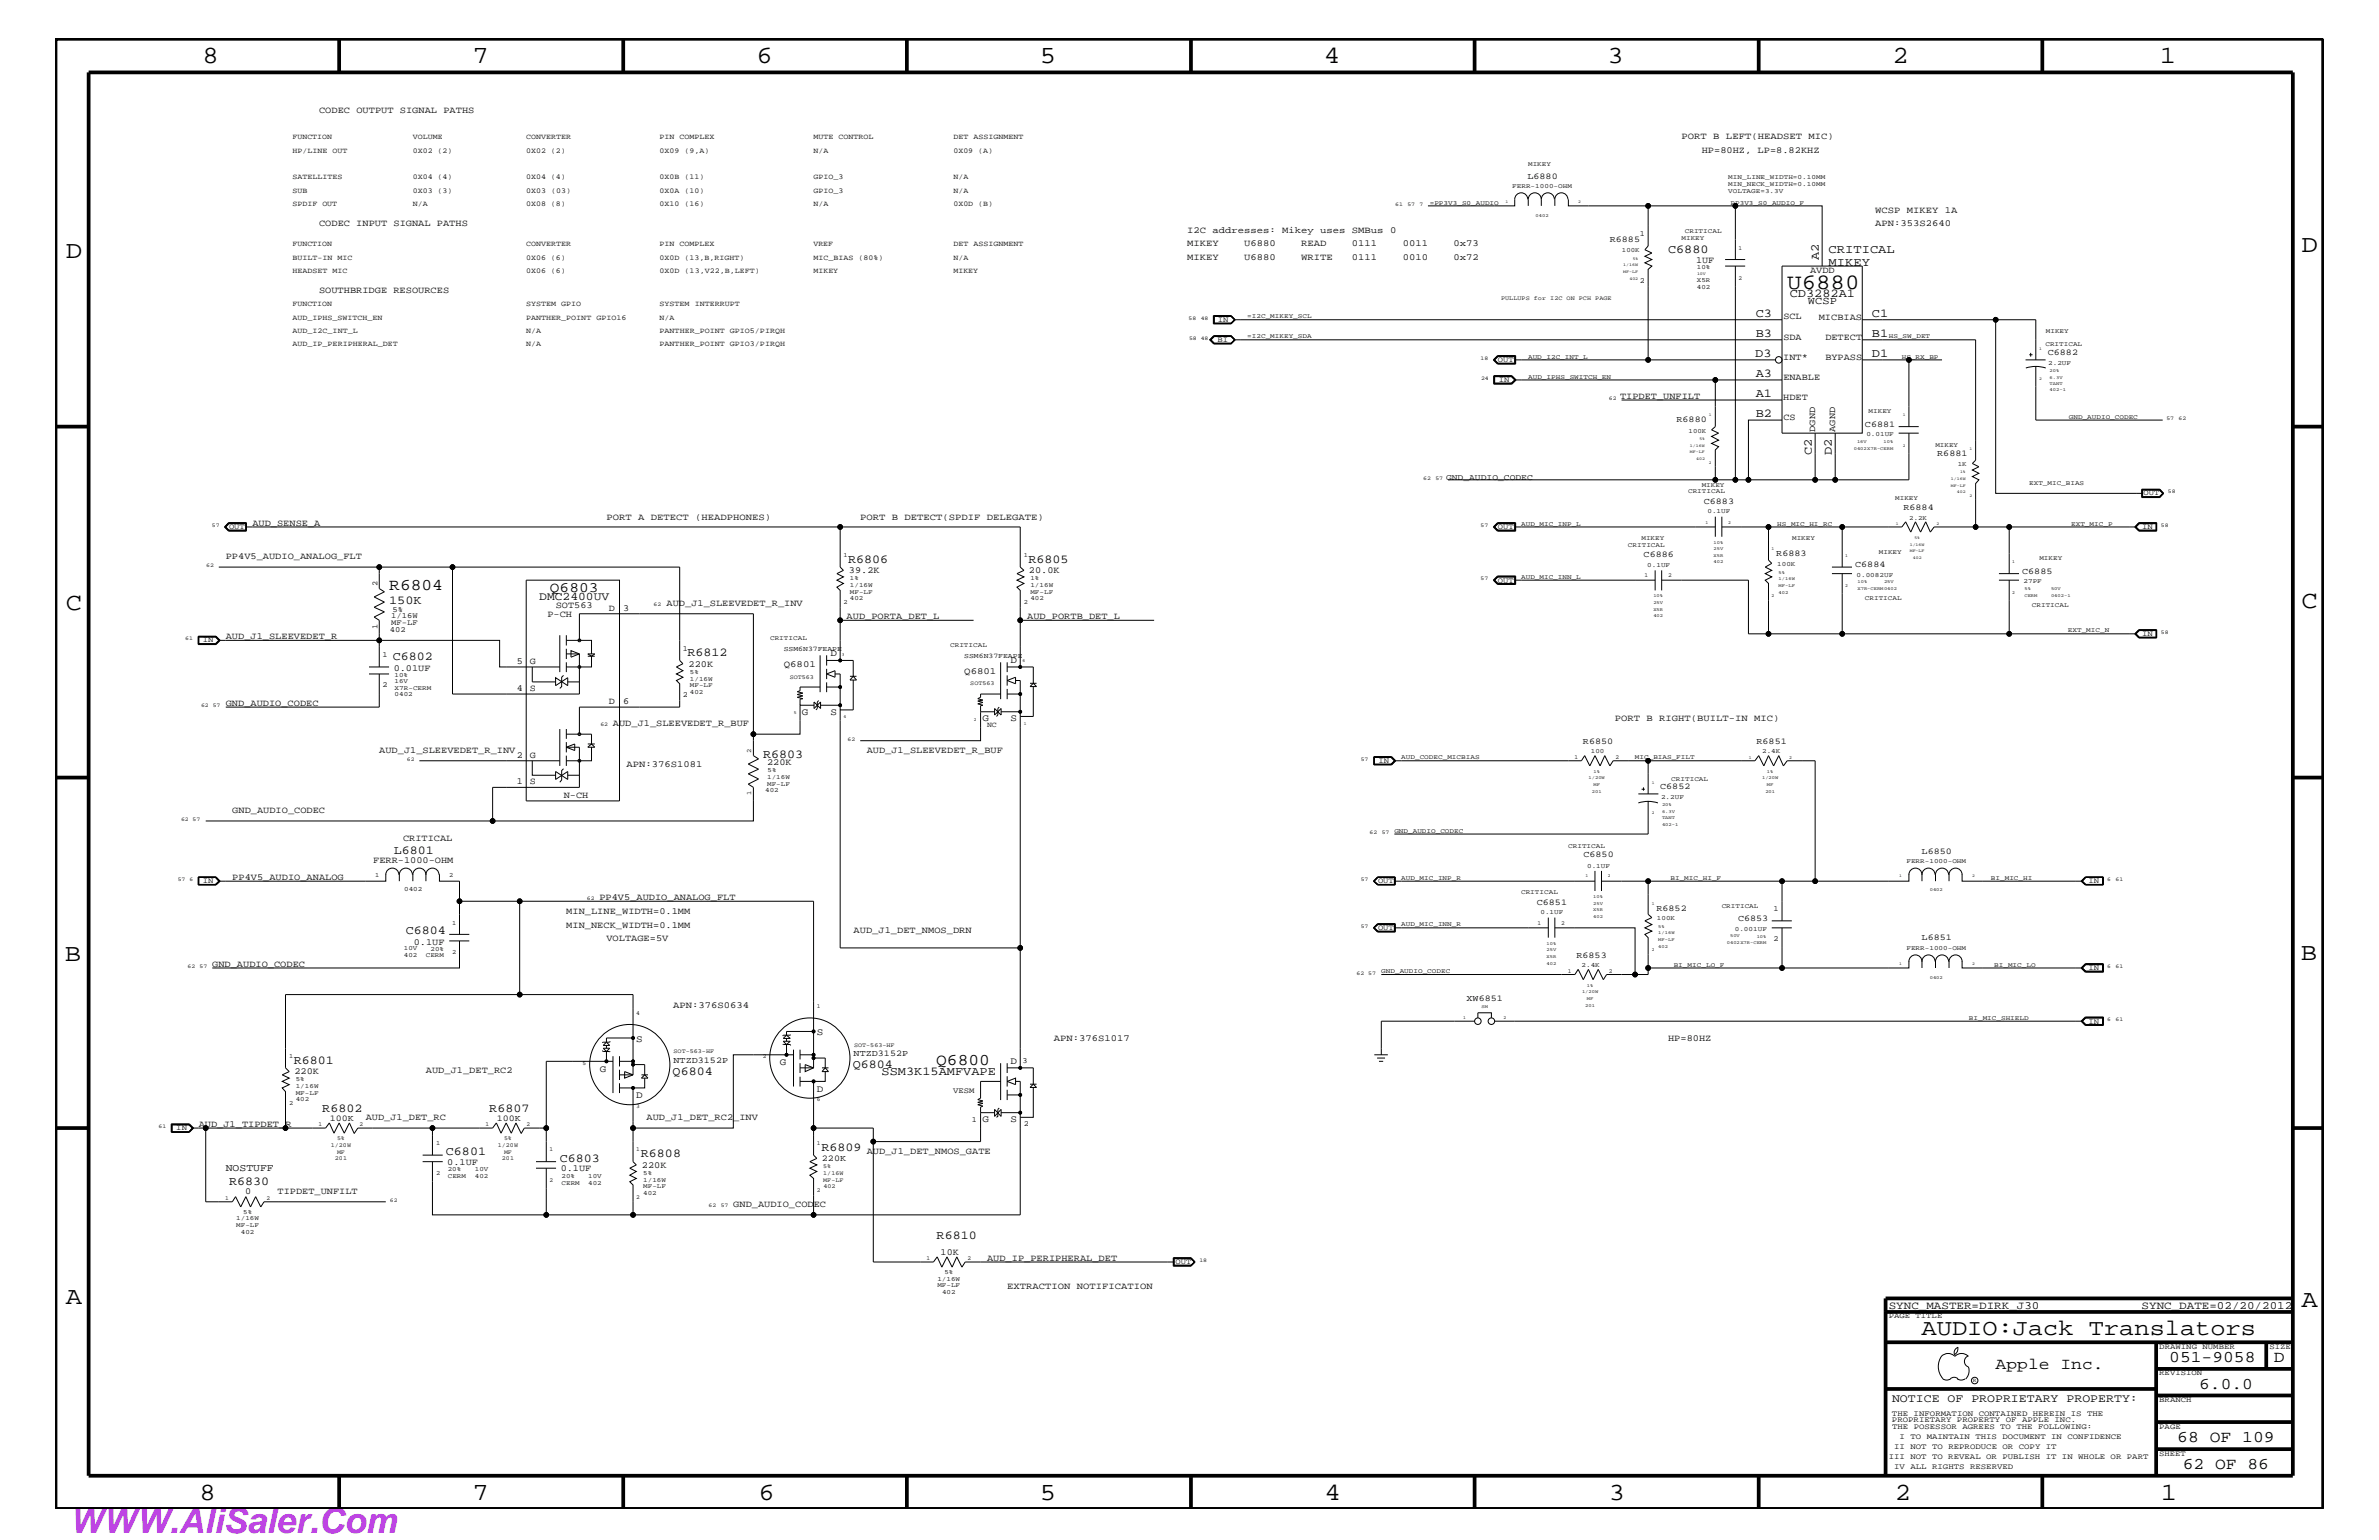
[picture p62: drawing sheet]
<svg xmlns="http://www.w3.org/2000/svg" width="432mm" height="279mm" viewBox="0 0 432 279" stroke-linecap="round" stroke-linejoin="round" font-family="sans-serif">
<defs><g id="words">
<text font-size="6.3" fill="#bd42e3" x="12.7" y="278.1">WWW.AliSaler.Com</text>
<g font-size="4.5">
<text x="36.7" y="11.5">8</text>
<text x="85.8" y="11.5">7</text>
<text x="137.3" y="11.5">6</text>
<text x="188.7" y="11.5">5</text>
<text x="240.3" y="11.5">4</text>
<text x="291.8" y="11.5">3</text>
<text x="343.5" y="11.5">2</text>
<text x="392" y="11.5">1</text>
<text x="11.9" y="46.8">D</text>
<text x="417.8" y="45.7">D</text>
<text x="11.9" y="110.6">C</text>
<text x="417.8" y="110.3">C</text>
<text x="11.8" y="174.3">B</text>
<text x="417.6" y="174.2">B</text>
<text x="11.9" y="236.7">A</text>
<text x="417.8" y="237.1">A</text>
<text x="36.2" y="272.1">8</text>
<text x="85.8" y="272.1">7</text>
<text x="137.7" y="272.1">6</text>
<text x="188.7" y="272.1">5</text>
<text x="240.4" y="272.1">4</text>
<text x="292" y="272.1">3</text>
<text x="343.9" y="272.1">2</text>
<text x="392.2" y="272.1">1</text>
</g>
<text font-size="4.1" x="348.8" y="242.3">AUDIO:Jack Translators</text>
<text font-size="4" x="324.4" y="52.4">U6880</text>
<g font-size="3">
<text x="70.7" y="107.1">R6804</text>
<text x="169.9" y="193.2">Q6800</text>
<text x="362.2" y="248.4">Apple Inc.</text>
<text x="393.7" y="247.1">051-9058</text>
<text x="399.2" y="252">6.0.0</text>
<text x="412.7" y="247.1">D</text>
<text x="395.2" y="261.6">68 OF 109</text>
<text x="396.2" y="266.6">62 OF 86</text>
</g>
<text font-size="2.6" x="99.8" y="107.5">Q6803</text>
<g font-size="2.2">
<text x="302.8" y="45.9">C6880</text>
<text x="330.1" y="47.1" transform="rotate(-90 330.1 47.1)">A2</text>
<text x="331.9" y="45.9">CRITICAL</text>
<text x="324.9" y="53.9">CD3282A1</text>
<text x="331.9" y="48.3">MIKEY</text>
<text x="318.7" y="57.5">C3</text>
<text x="339.8" y="57.4">C1</text>
<text x="318.6" y="64.7">D3</text>
<text x="318.7" y="61.1">B3</text>
<text x="339.8" y="61.1">B1</text>
<text x="339.8" y="64.7">D1</text>
<text x="318.7" y="68.4">A3</text>
<text x="318.7" y="75.7">B2</text>
<text x="318.7" y="72.1">A1</text>
<text x="328.8" y="82.6" transform="rotate(-90 328.8 82.6)">C2</text>
<text x="332.5" y="82.6" transform="rotate(-90 332.5 82.6)">D2</text>
<text x="153.9" y="102.1">R6806</text>
<text x="186.7" y="102.1">R6805</text>
<text x="70.6" y="109.7">150K</text>
<text x="71.3" y="119.8">C6802</text>
<text x="124.8" y="119.1">R6812</text>
<text x="138.5" y="137.4">R6803</text>
<text x="71.5" y="154.9">L6801</text>
<text x="73.7" y="169.5">C6804</text>
<text x="53.3" y="193.1">R6801</text>
<text x="122.1" y="195">Q6804</text>
<text x="154.8" y="193.7">Q6804</text>
<text x="160" y="195.1">SSM3K15AMFVAPE</text>
<text x="58.5" y="201.7">R6802</text>
<text x="88.8" y="201.7">R6807</text>
<text x="80.9" y="209.6">C6801</text>
<text x="149.1" y="208.8">R6809</text>
<text x="41.6" y="215">R6830</text>
<text x="101.6" y="210.8">C6803</text>
<text x="116.3" y="210">R6808</text>
<text x="170" y="224.7">R6810</text>
</g>
<g font-size="2.1">
<text x="97.9" y="108.8">DMC2400UV</text>
<text x="343.4" y="254.4">NOTICE OF PROPRIETARY PROPERTY:</text>
</g>
<g font-size="2">
<text x="342.8" y="237.4">SYNC_MASTER=DIRK_J30</text>
<text x="388.7" y="237.4">SYNC_DATE=02/20/2012</text>
</g>
<g font-size="1.9">
<text x="328.2" y="55.2">WCSP</text>
<text x="41" y="212.5">NOSTUFF</text>
</g>
<g font-size="1.8">
<text x="150.7" y="119.1">D</text>
<text x="183.4" y="120.3">D</text>
<text x="145.5" y="129.7">G</text>
<text x="150.7" y="129.7">S</text>
<text x="178.3" y="130.8">G</text>
<text x="183.4" y="130.8">S</text>
<text x="115.5" y="189">S</text>
<text x="148.3" y="187.7">S</text>
<text x="108.9" y="194.4">G</text>
<text x="141.6" y="193.2">G</text>
<text x="183.4" y="193.1">D</text>
<text x="115.5" y="199.2">D</text>
<text x="148.3" y="198.1">D</text>
<text x="178.3" y="203.6">G</text>
<text x="183.4" y="203.6">S</text>
</g>
<g font-size="1.7">
<text x="57.9" y="20.4">CODEC OUTPUT SIGNAL PATHS</text>
<text x="305.2" y="25.3">PORT B LEFT(HEADSET MIC)</text>
<text x="308.9" y="27.7">HP=80HZ, LP=8.82KHZ</text>
<text x="57.9" y="41">CODEC INPUT SIGNAL PATHS</text>
<text x="340.4" y="41">APN:353S2640</text>
<text x="340.4" y="38.6">WCSP MIKEY 1A</text>
<text x="215.5" y="42.3">I2C addresses: Mikey uses SMBus 0</text>
<text x="215.5" y="47.1">MIKEY</text>
<text x="215.5" y="44.6">MIKEY</text>
<text x="225.8" y="47.1">U6880</text>
<text x="225.8" y="44.6">U6880</text>
<text x="236.2" y="47.1">WRITE</text>
<text x="236.2" y="44.6">READ</text>
<text x="245.4" y="47.1">0111</text>
<text x="245.4" y="44.6">0111</text>
<text x="254.6" y="47.1">0010</text>
<text x="254.6" y="44.6">0011</text>
<text x="263.8" y="47.1">0x72</text>
<text x="263.8" y="44.6">0x73</text>
<text x="307.9" y="47.7">1UF</text>
<text x="57.9" y="53.2">SOUTHBRIDGE RESOURCES</text>
<text x="328.5" y="49.6">AVDD</text>
<text x="323.7" y="57.9">SCL</text>
<text x="330.1" y="58">MICBIAS</text>
<text x="323.7" y="65.3">INT*</text>
<text x="323.7" y="61.7">SDA</text>
<text x="331.3" y="65.3">BYPASS</text>
<text x="331.3" y="61.7">DETECT</text>
<text x="323.7" y="68.9">ENABLE</text>
<text x="294" y="72.3">TIPDET_UNFILT</text>
<text x="323.7" y="72.6">HDET</text>
<text x="323.7" y="76.2">CS</text>
<text x="329.4" y="78.3" transform="rotate(-90 329.4 78.3)">DGND</text>
<text x="333.1" y="78.3" transform="rotate(-90 333.1 78.3)">AGND</text>
<text x="45.8" y="95.4">AUD_SENSE_A</text>
<text x="110.1" y="94.3">PORT A DETECT (HEADPHONES)</text>
<text x="156.1" y="94.3">PORT B DETECT(SPDIF DELEGATE)</text>
<text x="41" y="101.4">PP4V5_AUDIO_ANALOG_FLT</text>
<text x="154.1" y="104">39.2K</text>
<text x="186.8" y="104">20.0K</text>
<text x="99.4" y="112">P-CH</text>
<text x="100.9" y="110.3">SOT563</text>
<text x="110.5" y="110.8">D</text>
<text x="113.1" y="110.8">3</text>
<text x="121" y="109.9">AUD_J1_SLEEVEDET_R_INV</text>
<text x="153.7" y="112.3">AUD_PORTA_DET_L</text>
<text x="186.4" y="112.3">AUD_PORTB_DET_L</text>
<text x="41" y="115.9">AUD_J1_SLEEVEDET_R</text>
<text x="71.5" y="121.7">0.01UF</text>
<text x="93.8" y="125.3">4</text>
<text x="93.8" y="120.4">5</text>
<text x="96.1" y="120.4">G</text>
<text x="96.2" y="125.3">S</text>
<text x="125" y="120.9">220K</text>
<text x="142.2" y="121">Q6801</text>
<text x="175" y="122.3">Q6801</text>
<text x="41" y="128">GND_AUDIO_CODEC</text>
<text x="110.5" y="127.7">D</text>
<text x="111.3" y="131.7">AUD_J1_SLEEVEDET_R_BUF</text>
<text x="113.1" y="127.7">6</text>
<text x="293.1" y="130.8">PORT B RIGHT(BUILT-IN MIC)</text>
<text x="68.8" y="136.6">AUD_J1_SLEEVEDET_R_INV</text>
<text x="93.8" y="137.4">2</text>
<text x="96.1" y="137.5">G</text>
<text x="157.3" y="136.6">AUD_J1_SLEEVEDET_R_BUF</text>
<text x="93.8" y="142.3">1</text>
<text x="96.2" y="142.3">S</text>
<text x="113.7" y="139.2">APN:376S1081</text>
<text x="139.2" y="138.7">220K</text>
<text x="42.2" y="147.5">GND_AUDIO_CODEC</text>
<text x="102.3" y="144.7">N-CH</text>
<text x="73.2" y="152.6">CRITICAL</text>
<text x="42.2" y="159.6">PP4V5_AUDIO_ANALOG</text>
<text x="67.7" y="156.6">FERR-1000-OHM</text>
<text x="102.8" y="165.9">MIN_LINE_WIDTH=0.1MM</text>
<text x="108.8" y="163.3">PP4V5_AUDIO_ANALOG_FLT</text>
<text x="75.1" y="171.4">0.1UF</text>
<text x="102.8" y="168.3">MIN_NECK_WIDTH=0.1MM</text>
<text x="110.1" y="170.7">VOLTAGE=5V</text>
<text x="154.9" y="169.3">AUD_J1_DET_NMOS_DRN</text>
<text x="38.5" y="175.4">GND_AUDIO_CODEC</text>
<text x="122.2" y="182.9">APN:376S0634</text>
<text x="191.3" y="188.9">APN:376S1017</text>
<text x="302.8" y="188.9">HP=80HZ</text>
<text x="53.4" y="194.8">220K</text>
<text x="77.3" y="194.8">AUD_J1_DET_RC2</text>
<text x="66.4" y="203.2">AUD_J1_DET_RC</text>
<text x="117.3" y="203.2">AUD_J1_DET_RC2_INV</text>
<text x="36.1" y="204.4">AUD_J1_TIPDET_R</text>
<text x="157.3" y="209.3">AUD_J1_DET_NMOS_GATE</text>
<text x="81.2" y="211.4">0.1UF</text>
<text x="101.8" y="212.5">0.1UF</text>
<text x="116.5" y="211.9">220K</text>
<text x="44.5" y="216.7">0</text>
<text x="50.4" y="216.6">TIPDET_UNFILT</text>
<text x="133.1" y="219">GND_AUDIO_CODEC</text>
<text x="170.7" y="227.6">10K</text>
<text x="179.2" y="228.7">AUD_IP_PERIPHERAL_DET</text>
<text x="182.8" y="233.8">EXTRACTION NOTIFICATION</text>
</g>
<g font-size="1.6">
<text x="277.2" y="32.5">L6880</text>
<text x="292.2" y="44">R6885</text>
<text x="371.7" y="64.5">C6882</text>
<text x="304.3" y="76.7">R6880</text>
<text x="338.5" y="77.4">C6881</text>
<text x="351.6" y="82.7">R6881</text>
<text x="309.2" y="91.4">C6883</text>
<text x="345.5" y="92.6">R6884</text>
<text x="298.3" y="101">C6886</text>
<text x="322.4" y="101">R6883</text>
<text x="336.7" y="102.9">C6884</text>
<text x="367" y="104.1">C6885</text>
<text x="287.3" y="135">R6850</text>
<text x="318.8" y="135">R6851</text>
<text x="301.3" y="143.2">C6852</text>
<text x="287.4" y="155.6">C6850</text>
<text x="348.8" y="154.9">L6850</text>
<text x="278.9" y="164.1">C6851</text>
<text x="300.7" y="165.2">R6852</text>
<text x="315.5" y="167.1">C6853</text>
<text x="286.1" y="173.8">R6853</text>
<text x="348.8" y="170.6">L6851</text>
<text x="266.2" y="181.6">XW6851</text>
<text x="154.9" y="191.5">NTZD3152P</text>
<text x="122.3" y="192.8">NTZD3152P</text>
<text x="59.9" y="203.4">100K</text>
<text x="90.2" y="203.4">100K</text>
<text x="149.2" y="210.7">220K</text>
</g>
<text font-size="1.5" x="262.5" y="87.1">GND_AUDIO_CODEC</text>
<g font-size="1.4">
<text x="53.1" y="25.3">FUNCTION</text>
<text x="53.1" y="27.7">HP/LINE OUT</text>
<text x="74.9" y="27.7">0X02 (2)</text>
<text x="74.9" y="25.3">VOLUME</text>
<text x="95.5" y="27.7">0X02 (2)</text>
<text x="95.5" y="25.3">CONVERTER</text>
<text x="119.7" y="27.7">0X09 (9,A)</text>
<text x="119.7" y="25.3">PIN COMPLEX</text>
<text x="147.7" y="25.3">MUTE CONTROL</text>
<text x="147.7" y="27.7">N/A</text>
<text x="173.1" y="27.7">0X09 (A)</text>
<text x="173.1" y="25.3">DET ASSIGNMENT</text>
<text x="53.1" y="32.5">SATELLITES</text>
<text x="53.1" y="35">SUB</text>
<text x="74.9" y="32.5">0X04 (4)</text>
<text x="74.9" y="35">0X03 (3)</text>
<text x="95.5" y="32.5">0X04 (4)</text>
<text x="95.5" y="35">0X03 (03)</text>
<text x="119.7" y="35">0X0A (10)</text>
<text x="119.7" y="32.5">0X0B (11)</text>
<text x="147.7" y="35">GPIO_3</text>
<text x="147.7" y="32.5">GPIO_3</text>
<text x="173.1" y="35">N/A</text>
<text x="173.1" y="32.5">N/A</text>
<text x="53.1" y="37.4">SPDIF OUT</text>
<text x="74.9" y="37.4">N/A</text>
<text x="95.5" y="37.4">0X08 (8)</text>
<text x="119.7" y="37.4">0X10 (16)</text>
<text x="147.7" y="37.4">N/A</text>
<text x="173.1" y="37.4">0X0D (B)</text>
<text x="53.1" y="47.1">BUILT-IN MIC</text>
<text x="53.1" y="44.6">FUNCTION</text>
<text x="95.5" y="47.1">0X06 (6)</text>
<text x="95.5" y="44.6">CONVERTER</text>
<text x="119.7" y="47.1">0X0D (13,B,RIGHT)</text>
<text x="119.7" y="44.6">PIN COMPLEX</text>
<text x="147.7" y="47.1">MIC_BIAS (80%)</text>
<text x="147.7" y="44.6">VREF</text>
<text x="173.1" y="44.6">DET ASSIGNMENT</text>
<text x="173.1" y="47.1">N/A</text>
<text x="297.6" y="42.9">1</text>
<text x="53.1" y="49.6">HEADSET MIC</text>
<text x="95.5" y="49.6">0X06 (6)</text>
<text x="119.7" y="49.6">0X0D (13,V22,B,LEFT)</text>
<text x="147.7" y="49.6">MIKEY</text>
<text x="173.1" y="49.6">MIKEY</text>
<text x="297.6" y="51.3">2</text>
<text x="53.1" y="58">AUD_IPHS_SWITCH_EN</text>
<text x="53.1" y="55.6">FUNCTION</text>
<text x="95.5" y="58">PANTHER_POINT GPIO16</text>
<text x="95.5" y="55.6">SYSTEM GPIO</text>
<text x="119.7" y="55.6">SYSTEM INTERRUPT</text>
<text x="119.7" y="58">N/A</text>
<text x="221.1" y="58.4">IN</text>
<text x="53.1" y="60.4">AUD_I2C_INT_L</text>
<text x="53.1" y="62.9">AUD_IP_PERIPHERAL_DET</text>
<text x="95.5" y="62.9">N/A</text>
<text x="95.5" y="60.4">N/A</text>
<text x="119.7" y="60.4">PANTHER_POINT GPIO5/PIRQH</text>
<text x="119.7" y="62.9">PANTHER_POINT GPIO3/PIRQH</text>
<text x="221" y="62">BI</text>
<text x="271.9" y="65.6">OUT</text>
<text x="272" y="69.3">IN</text>
<text x="389.1" y="89.9">OUT</text>
<text x="41.6" y="96">OUT</text>
<text x="271.9" y="96">OUT</text>
<text x="388.8" y="96">IN</text>
<text x="68.5" y="106.4" transform="rotate(-90 68.5 106.4)">2</text>
<text x="271.9" y="105.7">OUT</text>
<text x="71" y="112.2">1/16W</text>
<text x="71" y="113.4">MF-LF</text>
<text x="71.2" y="111">5%</text>
<text x="36.8" y="116.5">IN</text>
<text x="68.5" y="114.1" transform="rotate(-90 68.5 114.1)">1</text>
<text x="69.4" y="119.2">1</text>
<text x="70.8" y="114.7">402</text>
<text x="124" y="118.1">1</text>
<text x="388.8" y="115.3">IN</text>
<text x="69.4" y="124.7">2</text>
<text x="124" y="126.5">2</text>
<text x="179.2" y="131.9">NC</text>
<text x="250.2" y="138.4">IN</text>
<text x="36.8" y="160.2">IN</text>
<text x="250.1" y="160.2">OUT</text>
<text x="379.1" y="160.2">IN</text>
<text x="321.9" y="165.3">1</text>
<text x="250.1" y="168.7">OUT</text>
<text x="321.9" y="170.7">2</text>
<text x="379.1" y="176">IN</text>
<text x="379.1" y="185.7">IN</text>
<text x="185.6" y="192.9">3</text>
<text x="173" y="198.2">VESM</text>
<text x="176.4" y="203.5">1</text>
<text x="32" y="205.1">IN</text>
<text x="185.8" y="204.2">2</text>
<text x="213.4" y="229.3">OUT</text>
<text x="342.8" y="239.2">PAGE TITLE</text>
<text x="391.9" y="244.7">DRAWING NUMBER</text>
<text x="411.9" y="244.7">SIZE</text>
<text x="391.9" y="249.5">REVISION</text>
<text x="343.4" y="256.8">THE INFORMATION CONTAINED HEREIN IS THE</text>
<text x="391.9" y="254.4">BRANCH</text>
<text x="343.4" y="258">PROPRIETARY PROPERTY OF APPLE INC.</text>
<text x="343.4" y="259.3">THE POSESSOR AGREES TO THE FOLLOWING:</text>
<text x="343.8" y="262.9">II NOT TO REPRODUCE OR COPY IT</text>
<text x="344.8" y="261.1">I TO MAINTAIN THIS DOCUMENT IN CONFIDENCE</text>
<text x="391.9" y="259.3">PAGE</text>
<text x="342.8" y="264.7">III NOT TO REVEAL OR PUBLISH IT IN WHOLE OR PART</text>
<text x="343.8" y="266.6">IV ALL RIGHTS RESERVED</text>
<text x="391.9" y="264.1">SHEET</text>
</g>
<g font-size="1.3">
<text x="142.2" y="118.1">SSM6N37FEAPE</text>
<text x="175" y="119.3">SSM6N37FEAPE</text>
</g>
<g font-size="1.2">
<text x="274.5" y="34.1">FERR-1000-OHM</text>
<text x="277.4" y="30.2">MIKEY</text>
<text x="313.7" y="32.5">MIN_LINE_WIDTH=0.10MM</text>
<text x="313.7" y="33.7">MIN_NECK_WIDTH=0.10MM</text>
<text x="313.7" y="35">VOLTAGE=3.3V</text>
<text x="259.5" y="37.2">=PP3V3_S0_AUDIO</text>
<text x="314.1" y="37.2">PP3V3_S0_AUDIO_F</text>
<text x="294.4" y="45.7">100K</text>
<text x="305.2" y="43.5">MIKEY</text>
<text x="305.8" y="42.3">CRITICAL</text>
<text x="308" y="51.3">X5R</text>
<text x="308" y="52.4">402</text>
<text x="308" y="48.9">10%</text>
<text x="226.4" y="57.8">=I2C_MIKEY_SCL</text>
<text x="226.4" y="61.4">=I2C_MIKEY_SDA</text>
<text x="277.4" y="65.1">AUD_I2C_INT_L</text>
<text x="342.8" y="61.4">HS_SW_DET</text>
<text x="345.2" y="65.1">HS_RX_BP</text>
<text x="371.3" y="62.9">CRITICAL</text>
<text x="371.3" y="60.4">MIKEY</text>
<text x="277.4" y="68.7">AUD_IPHS_SWITCH_EN</text>
<text x="371.8" y="66.2">2.2UF</text>
<text x="339.2" y="75">MIKEY</text>
<text x="375.5" y="76">GND_AUDIO_CODEC</text>
<text x="306.5" y="78.5">100K</text>
<text x="338.8" y="79.2">0.01UF</text>
<text x="351.3" y="81.1">MIKEY</text>
<text x="306.4" y="89.5">CRITICAL</text>
<text x="308.9" y="88.3">MIKEY</text>
<text x="355.3" y="84.5">1K</text>
<text x="368.3" y="88.1">EXT_MIC_BIAS</text>
<text x="276.1" y="95.4">AUD_MIC_INP_L</text>
<text x="309.9" y="93.2">0.1UF</text>
<text x="322.6" y="95.4">HS_MIC_HI_RC</text>
<text x="344" y="90.7">MIKEY</text>
<text x="346.5" y="94.3">2.2K</text>
<text x="375.9" y="95.4">EXT_MIC_P</text>
<text x="153.1" y="101">1</text>
<text x="185.8" y="101">1</text>
<text x="295.5" y="99.3">CRITICAL</text>
<text x="297.9" y="98">MIKEY</text>
<text x="325.3" y="98">MIKEY</text>
<text x="341" y="100.4">MIKEY</text>
<text x="370.2" y="101.6">MIKEY</text>
<text x="154.3" y="106.5">1/16W</text>
<text x="154.3" y="107.7">MF-LF</text>
<text x="154.3" y="105.3">1%</text>
<text x="187" y="106.5">1/16W</text>
<text x="187" y="107.7">MF-LF</text>
<text x="187" y="105.3">1%</text>
<text x="276.1" y="105">AUD_MIC_INN_L</text>
<text x="299" y="102.9">0.1UF</text>
<text x="322.6" y="102.7">100K</text>
<text x="337" y="104.7">0.0082UF</text>
<text x="367.3" y="105.9">27PF</text>
<text x="153.1" y="109.5">2</text>
<text x="154.3" y="108.9">402</text>
<text x="185.8" y="109.5">2</text>
<text x="187" y="108.9">402</text>
<text x="338.5" y="108.9">CRITICAL</text>
<text x="368.8" y="110.2">CRITICAL</text>
<text x="139.8" y="116.2">CRITICAL</text>
<text x="172.5" y="117.4">CRITICAL</text>
<text x="375.3" y="114.8">EXT_MIC_N</text>
<text x="71.6" y="125.2">X7R-CERM</text>
<text x="71.6" y="124">16V</text>
<text x="71.6" y="122.9">10%</text>
<text x="125.2" y="125.9">402</text>
<text x="125.2" y="124.7">MF-LF</text>
<text x="125.2" y="123.5">1/16W</text>
<text x="125.2" y="122.3">5%</text>
<text x="71.6" y="126.4">0402</text>
<text x="136.3" y="136.7" transform="rotate(-90 136.3 136.7)">2</text>
<text x="254.3" y="137.8">AUD_CODEC_MICBIAS</text>
<text x="288.7" y="136.7">100</text>
<text x="296.8" y="137.8">MIC_BIAS_FILT</text>
<text x="319.8" y="136.7">2.4K</text>
<text x="138.9" y="143.7">402</text>
<text x="139.2" y="142.5">MF-LF</text>
<text x="139.2" y="141.3">1/16W</text>
<text x="139.3" y="140.1">5%</text>
<text x="303.4" y="141.7">CRITICAL</text>
<text x="136.3" y="144.2" transform="rotate(-90 136.3 144.2)">1</text>
<text x="301.5" y="144.9">2.2UF</text>
<text x="253.1" y="151.1">GND_AUDIO_CODEC</text>
<text x="284.6" y="153.8">CRITICAL</text>
<text x="68.1" y="159.2">1</text>
<text x="73.4" y="161.7">0402</text>
<text x="81.5" y="159.2">2</text>
<text x="254.3" y="159.6">AUD_MIC_INP_R</text>
<text x="288.1" y="157.4">0.1UF</text>
<text x="303.2" y="159.6">BI_MIC_HI_F</text>
<text x="346" y="156.6">FERR-1000-OHM</text>
<text x="361.4" y="159.6">BI_MIC_HI</text>
<text x="82" y="167.8">1</text>
<text x="276.1" y="162.2">CRITICAL</text>
<text x="279.6" y="165.9">0.1UF</text>
<text x="300.7" y="167">100K</text>
<text x="312.5" y="164.7">CRITICAL</text>
<text x="73.3" y="172.4">10V</text>
<text x="73.3" y="173.7">402</text>
<text x="77.3" y="173.7">CERM</text>
<text x="78.1" y="172.6">20%</text>
<text x="82" y="173.2">2</text>
<text x="254.3" y="168.1">AUD_MIC_INN_R</text>
<text x="314.9" y="168.9">0.001UF</text>
<text x="346" y="172.3">FERR-1000-OHM</text>
<text x="250.7" y="176.6">GND_AUDIO_CODEC</text>
<text x="287.1" y="175.5">2.4K</text>
<text x="303.8" y="175.4">BI_MIC_LO_F</text>
<text x="362" y="175.4">BI_MIC_LO</text>
<text x="357.4" y="185">BI_MIC_SHIELD</text>
<text x="52.5" y="192">1</text>
<text x="53.7" y="197.4">1/16W</text>
<text x="53.7" y="196.2">5%</text>
<text x="52.5" y="200.4">2</text>
<text x="53.7" y="199.8">402</text>
<text x="53.7" y="198.7">MF-LF</text>
<text x="79.2" y="207.7">1</text>
<text x="79.2" y="213.2">2</text>
<text x="81.3" y="212.5">20%</text>
<text x="81.3" y="213.6">CERM</text>
<text x="86.2" y="212.5">10V</text>
<text x="86.2" y="213.6">402</text>
<text x="101.9" y="213.8">20%</text>
<text x="101.9" y="214.9">CERM</text>
<text x="106.8" y="213.6">10V</text>
<text x="106.8" y="214.9">402</text>
<text x="116.8" y="214.4">1/16W</text>
<text x="116.8" y="215.6">MF-LF</text>
<text x="116.8" y="213.2">5%</text>
<text x="42.9" y="221.4">1/16W</text>
<text x="44.2" y="220.2">5%</text>
<text x="116.8" y="216.9">402</text>
<text x="42.9" y="222.6">MF-LF</text>
<text x="43.7" y="223.9">402</text>
<text x="170.1" y="233.5">MF-LF</text>
<text x="170.1" y="232.4">1/16W</text>
<text x="171.4" y="231.1">5%</text>
<text x="171" y="234.7">402</text>
</g>
<g font-size="1.1">
<text x="315.6" y="45.3">1</text>
<text x="315.6" y="50.7">2</text>
<text x="272.5" y="54.4">PULLUPS for I2C ON PCH PAGE</text>
<text x="298.5" y="104.7">1</text>
<text x="302.8" y="104.7">2</text>
<text x="143.3" y="123.1">SOT563</text>
<text x="176.1" y="124.3">SOT563</text>
<text x="285.8" y="137.7">1</text>
<text x="293.2" y="137.7">2</text>
<text x="279.1" y="167.8">1</text>
<text x="283.4" y="167.8">2</text>
<text x="284.6" y="176.5">1</text>
<text x="292" y="176.5">2</text>
<text x="115.5" y="184.1">4</text>
<text x="148.3" y="182.9">1</text>
<text x="122.3" y="191.1">SOT-563-HF</text>
<text x="138.4" y="192">2</text>
<text x="155" y="189.9">SOT-563-HF</text>
<text x="105.8" y="193.2">5</text>
<text x="115.5" y="201">3</text>
<text x="148.3" y="199.8">6</text>
<text x="57.8" y="204.3">1</text>
<text x="60.1" y="208.1">1/20W</text>
<text x="61.2" y="209.3">MF</text>
<text x="61.2" y="206.9">5%</text>
<text x="65.3" y="204.3">2</text>
<text x="88.1" y="204.3">1</text>
<text x="90.4" y="208.1">1/20W</text>
<text x="91.5" y="209.3">MF</text>
<text x="91.5" y="206.9">5%</text>
<text x="95.6" y="204.3">2</text>
<text x="99.7" y="208.9">1</text>
<text x="115.5" y="208.9">1</text>
<text x="148.3" y="207.7">1</text>
<text x="60.8" y="210.5">201</text>
<text x="91.1" y="210.5">201</text>
<text x="99.7" y="214.4">2</text>
<text x="149.4" y="214.4">MF-LF</text>
<text x="149.4" y="213.2">1/16W</text>
<text x="149.4" y="211.9">5%</text>
<text x="149.4" y="215.6">402</text>
<text x="40.9" y="217.7">1</text>
<text x="48.3" y="217.7">2</text>
<text x="115.5" y="217.5">2</text>
<text x="148.3" y="216.2">2</text>
<text x="168.2" y="228.5">1</text>
<text x="175.6" y="228.5">2</text>
</g>
<g font-size="1">
<text x="253.2" y="37.4">61</text>
<text x="255.5" y="37.4">57</text>
<text x="257.6" y="37.4">7</text>
<text x="215.7" y="58">58</text>
<text x="217.9" y="58">48</text>
<text x="215.8" y="61.7">58 48</text>
<text x="268.7" y="65.3">18</text>
<text x="268.8" y="68.9">24</text>
<text x="292" y="72.6">62</text>
<text x="393.2" y="76.2">57</text>
<text x="395.4" y="76.2">62</text>
<text x="258.3" y="87.1">62</text>
<text x="260.5" y="87.1">57</text>
<text x="393.5" y="89.5">58</text>
<text x="38.4" y="95.6">57</text>
<text x="268.7" y="95.6">57</text>
<text x="392.2" y="95.6">58</text>
<text x="37.4" y="102.9">62</text>
<text x="268.7" y="105.3">57</text>
<text x="118.6" y="109.9">62</text>
<text x="33.6" y="116.2">61</text>
<text x="392.2" y="115">58</text>
<text x="36.5" y="128.3">62 57</text>
<text x="109" y="131.7">62</text>
<text x="153.8" y="134.4">62</text>
<text x="73.8" y="138">62</text>
<text x="247" y="138">57</text>
<text x="32.9" y="149">62 57</text>
<text x="248.6" y="151.3">62</text>
<text x="250.8" y="151.3">57</text>
<text x="32.3" y="159.9">57 6</text>
<text x="247" y="159.9">57</text>
<text x="382.5" y="159.9">6</text>
<text x="384" y="159.9">61</text>
<text x="106.5" y="163.3">62</text>
<text x="247" y="168.3">57</text>
<text x="34" y="175.6">62</text>
<text x="36.2" y="175.6">57</text>
<text x="246.2" y="176.8">62 57</text>
<text x="382.5" y="175.6">6</text>
<text x="384" y="175.6">61</text>
<text x="382.5" y="185.3">6</text>
<text x="384" y="185.3">61</text>
<text x="28.8" y="204.7">61</text>
<text x="70.8" y="218">62</text>
<text x="128.6" y="219">62</text>
<text x="130.8" y="219">57</text>
<text x="217.7" y="229">18</text>
<text x="358.1" y="250.7">R</text>
</g>
<g font-size=".8">
<text x="273.2" y="36.8">1</text>
<text x="278.7" y="39.3">0402</text>
<text x="286.4" y="36.8">2</text>
<text x="296.3" y="47.1">5%</text>
<text x="294.6" y="49.6">MF-LF</text>
<text x="294.6" y="48.3">1/16W</text>
<text x="295.7" y="50.7">402</text>
<text x="308" y="50">10V</text>
<text x="370.1" y="63.4">1</text>
<text x="370.1" y="68.9">2</text>
<text x="372" y="71">402-1</text>
<text x="372" y="69.8">TANT</text>
<text x="372" y="68.7">6.3V</text>
<text x="372" y="67.5">20%</text>
<text x="310.1" y="75.6">1</text>
<text x="345.4" y="75.6">1</text>
<text x="306.7" y="82.2">MF-LF</text>
<text x="306.7" y="81.1">1/16W</text>
<text x="307.9" y="83.5">402</text>
<text x="308.5" y="79.9">5%</text>
<text x="336.5" y="81.6">0402X7R-CERM</text>
<text x="337.1" y="80.3">16V</text>
<text x="341.9" y="80.5">10%</text>
<text x="345.4" y="81.1">2</text>
<text x="357.5" y="81.6">1</text>
<text x="310.1" y="84.1">2</text>
<text x="354.1" y="88.3">MF-LF</text>
<text x="354.1" y="87.1">1/16W</text>
<text x="355.2" y="89.5">402</text>
<text x="355.8" y="85.9">1%</text>
<text x="309.5" y="95">1</text>
<text x="313.7" y="95">2</text>
<text x="344.1" y="95.2">1</text>
<text x="351.5" y="95.2">2</text>
<text x="357.5" y="90.1">2</text>
<text x="311" y="101">X5R</text>
<text x="311" y="99.9">25V</text>
<text x="311" y="98.7">10%</text>
<text x="321.6" y="99.9">1</text>
<text x="334.9" y="101">1</text>
<text x="346.6" y="99">1/16W</text>
<text x="346.6" y="100.2">MF-LF</text>
<text x="347.2" y="101.4">402</text>
<text x="347.5" y="97.7">5%</text>
<text x="311" y="102.2">402</text>
<text x="322.8" y="106.5">MF-LF</text>
<text x="322.8" y="105.3">1/16W</text>
<text x="322.8" y="104.1">5%</text>
<text x="322.8" y="107.7">402</text>
<text x="334.9" y="106.5">2</text>
<text x="337.1" y="107">X7R-CERM0402</text>
<text x="337.1" y="105.9">10%</text>
<text x="342" y="105.8">25V</text>
<text x="365.2" y="107.7">2</text>
<text x="365.2" y="102.2">1</text>
<text x="367.5" y="107.1">5%</text>
<text x="372.3" y="107">50V</text>
<text x="300.1" y="110.8">X5R</text>
<text x="300.1" y="109.5">25V</text>
<text x="300.1" y="112">402</text>
<text x="300.1" y="108.3">10%</text>
<text x="321.6" y="108.3">2</text>
<text x="367.5" y="108.2">CERM</text>
<text x="372.3" y="108.2">0402-1</text>
<text x="152.8" y="119">3</text>
<text x="185.6" y="120.2">6</text>
<text x="144.1" y="129.6">5</text>
<text x="153.1" y="130.2">4</text>
<text x="176.8" y="130.8">2</text>
<text x="185.8" y="131.5">1</text>
<text x="317.4" y="137.7">1</text>
<text x="324.8" y="137.7">2</text>
<text x="288.3" y="141.4">1/20W</text>
<text x="288.9" y="143.9">201</text>
<text x="289.2" y="142.6">MF</text>
<text x="289.2" y="140.2">1%</text>
<text x="299.8" y="142.3">1</text>
<text x="319.8" y="141.4">1/20W</text>
<text x="320.4" y="143.9">201</text>
<text x="320.7" y="140.2">1%</text>
<text x="320.7" y="142.6">MF</text>
<text x="299.8" y="147.7">2</text>
<text x="301.7" y="147.5">6.3V</text>
<text x="301.7" y="149.8">402-1</text>
<text x="301.7" y="148.5">TANT</text>
<text x="301.7" y="146.2">20%</text>
<text x="287.8" y="159.2">1</text>
<text x="291.8" y="159.2">2</text>
<text x="344.7" y="159.2">1</text>
<text x="350.3" y="161.7">0402</text>
<text x="358" y="159.2">2</text>
<text x="289.2" y="165.3">X5R</text>
<text x="289.2" y="164.1">25V</text>
<text x="289.2" y="166.5">402</text>
<text x="289.2" y="162.8">10%</text>
<text x="299.8" y="164.1">1</text>
<text x="280.7" y="173.8">X5R</text>
<text x="280.7" y="172.6">25V</text>
<text x="280.7" y="171.4">10%</text>
<text x="299.8" y="172.6">2</text>
<text x="301" y="169.5">1/16W</text>
<text x="301" y="170.7">MF-LF</text>
<text x="301" y="168.3">5%</text>
<text x="301" y="172">402</text>
<text x="313.4" y="171.2">0402X7R-CERM</text>
<text x="314" y="170">50V</text>
<text x="318.9" y="170.1">10%</text>
<text x="280.7" y="175">402</text>
<text x="288" y="179">1%</text>
<text x="344.7" y="175">1</text>
<text x="350.3" y="177.6">0402</text>
<text x="358" y="175">2</text>
<text x="265.6" y="184.9">1</text>
<text x="268.9" y="182.9">SM</text>
<text x="272.9" y="184.9">2</text>
<text x="287.1" y="180.2">1/20W</text>
<text x="287.7" y="182.7">201</text>
<text x="288" y="181.4">MF</text>
</g>
</g></defs>
<g fill="none" stroke="#000" stroke-width=".18">
<path d="M277.3 36.2a1.19 1.19 0 0 0-1.2-1.2 1.19 1.19 0 0 0-1.2 1.2v1.2h-15.7M279.8 36.2a1.19 1.19 0 0 1 1.1-1.2 1.19 1.19 0 0 1 1.2 1.2M279.8 36.2a1.19 1.19 0 0 0-1.2-1.2 1.19 1.19 0 0 0-1.2 1.2v1.2M279.8 36.2v1.2M284.6 36.2a1.19 1.19 0 0 0-1.2-1.2 1.19 1.19 0 0 0-1.2 1.2v1.2M284.7 36.2v1.2h14.4v7.2l-.5 .7 1.2 .6-1.2 .6 1.2 .6-1.2 .6 1.2 .6-.7 .6v16.4h23.1M299.1 37.4h15.9v9.7M315 37.4h15.7v10.9M220.2 57.2h3.2l.8 .8-.8 .8h-3.2zM220.3 57.3h3.1l.7 .7-.7 .7h-3.1zM220.4 57.4h3l.6 .6-.6 .6h-3zM224 58h99.4"/>
<path d="M313.1 47.1h3.7M313.1 48.3h3.7M315 48.3v38.8M323.4 48.3h14.6v30.3h-14.6zM338 58h31.5v7.3M362.2 58v31.5h26.7M219.6 61.7l.7-.8h3.1l.8 .8-.8 .7h-3.1zM220.3 61l-.7 .7 .7 .6M220.3 61l-.6 .7 .6 .6M220.3 61h3.1l.7 .7-.7 .6h-3.1M271 65.3l.8-.8h3.3v1.6h-3.3zM271.1 68.2h3.3l.8 .7-.8 .8h-3.3z"/>
<path d="M271.2 69.5h3.1M271.2 68.3h3.1l.7 .6-.7 .6M271.3 65.3l.6-.6h3v1.2h-3zM271.9 64.5l-.8 .8 .8 .7M274.3 68.2l.8 .7-.8 .7h-3.1v-1.4M274.9 68.9l-.6-.6h-3v1.2M274.9 65.3h24.2M274.9 68.9h48.5M274.9 68.9l-.6 .6M275 64.6h-3.1l-.7 .7 .7 .7M275 64.5v1.5h-3.1M294.3 72.6h29.1"/>
<path d="M311.3 68.9v8.5l-.6 .6 1.2 .6-1.2 .6 1.2 .7-1.2 .5 1.2 .6-.6 .6v5.5h3.7M323.4 61.7h-99.4l-.6-.6h-3l-.6 .6 .6 .5h3l.6-.5M323.4 76.2h-6.1v10.9h12.2M329.5 78.6v8.5M333.1 78.6v8.5h13.4v-8.5M338 61.7h20.6v21.8l-.6 .6 1.2 .6-1.2 .6 1.2 .6-1.2 .6 1.2 .6-.6 .6v7.9M338 65.3h14.5M344.6 78.6h3.7M344.6 77.4h3.7M346.5 65.3v12.1M367.6 65.3h3.7M367.7 66.8a5.8 5.8 0 0 1 3.6 0"/>
<path d="M368.3 64.4h.6M368.6 64v.7M369.5 66.5v9.7h23M41.5 94.9h3.1v1.3h-3.1l-.6-.6zM41.5 94.8l-.7 .8 .7 .7h3.2M41.5 94.8h3.2v1.6h-3.2l-.8-.8zM44.6 95h-3l-.6 .6 .6 .6M44.6 95.6h107.9M262.8 87.1h48.5M271.8 94.8h3.3v1.6h-3.3l-.8-.8zM271.9 96.2h3.1M271.9 96.2l-.6-.6 .6-.6h3v1.2"/>
<path d="M274.9 95.6h36.4M275 94.9h-3.1l-.7 .7 .7 .6M275 94.8v1.5h-3.1l-.8-.7 .8-.8M311.3 93.7v3.7M312.5 93.7v3.7M312.5 95.6h8.5M315 87.1h2.3M329.5 87.1h3.6M334.4 95.6h-13.4v6l.6 .6-1.2 .7 1.2 .6-1.2 .6 1.2 .6-1.2 .6 .6 .6v9.1h-3.7v-9.7h-15.7M364.7 95.6h-13.7l-.6 .9-.9-1.8-.9 1.8-.9-1.8-.9 1.8-.9-1.8-.7 .9h-10.8v7.3M387.7 95.6h-23v8.5M388.2 94.8l-.7 .8 .7 .7h3.2"/>
<path d="M388.2 94.8h3.2v1.6h-3.2l-.7-.8zM388.2 94.9h3.2v1.3h-3.2l-.6-.6zM388.7 88.7h3.3l.7 .8-.7 .8h-3.3zM388.9 88.9h3l.6 .6-.6 .6h-3zM391.4 95h-3.1l-.6 .6 .6 .6M391.9 88.8l.8 .7M391.9 88.8h-3.1v1.4h3.1M391.9 88.8l.7 .7-.7 .7M392.7 89.5l-.8 .7M36 115.4h3.2l.8 .8-.8 .7h-3.2zM36 115.5h3.2l.7 .7-.7 .7h-3.2M36.1 115.6h3l.6 .6"/>
<path d="M36.1 115.5v1.4M39.1 115.5l.7 .7-.7 .7M39.7 116.2l-.6 .6h-3M39.7 102.9h29.1v3.9l1 .6-1.9 .9 1.9 .9-1.9 1 1.9 .8-1.9 .9 .9 .6v3.7h-29.1M68.8 102.9h54.6v16.9l.6 .6-1.2 .6 1.2 .7-1.2 .6 1.2 .6-1.2 .6 .6 .6v4.2h-18.2v4.9M82.1 102.9v23h23.1v-7.3M95.5 105.3h16.9v40h-16.9zM101.6 115.2v6.7M102.8 116.2h4.6v2.4M102.8 118.6h2.4M102.8 115.2v1.9M102.8 117.7v1.9"/>
<path d="M103.6 118l1.6 .6-1.6 .6zM105.2 116.2v-4.8h31.5v21.8h8.5v-6.4h.5l-1-.3 1-.2-1-.3 1-.3-1-.2 .5-.2v-.7h3.7M106.7 118.6h1.3l-.6 .5zM106.7 119.1h1.3M107.4 119.1v1.9h-4.6M148.9 118.9v6.7M150 119.8h4.9v2.9M150 118.9v1.9M152.5 112.5v7.3M176.7 112.5h-24.2v-5.4l-.6-.6 1.2-.6-1.2-.6 1.2-.6-1.2-.6 1.2-.6-.6-.6v-7.3h32.7v7.3l.7 .6-1.3 .6 1.3 .6-1.3 .6 1.3 .6-1.3 .6 .6 .6v5.4h24.3M185.2 112.5v8.5M271.8 104.5h3.3v1.5h-3.3l-.8-.7z"/>
<path d="M271.9 104.7l-.6 .6 .6 .6h3v-1.2M271.9 104.7h3.1M271.9 104.7l-.7 .6 .7 .6h3.1M274.9 105.3h25.5M275 106v-1.4h-3.1l-.8 .7 .8 .7M300.4 103.5v3.6M301.6 103.5v3.6M321 115h66.7M332.5 102.9h3.6M332.5 104.1h3.6M334.4 104.1v10.9M362.8 104.1h3.7"/>
<path d="M362.8 105.3h3.7M364.7 105.3v9.7M388.2 114.3l-.6 .7 .6 .7M388.2 115.7h3.2M388.2 114.3l-.7 .7 .7 .7M388.2 114.2h3.2v1.6h-3.2l-.7-.8zM388.2 114.3h3.2M391.4 114.4h-3.1l-.6 .6 .6 .6h3.1M391.4 114.3v1.4M67 122.3h3.6M67 121h3.6M68.8 122.3v6h-27.8"/>
<path d="M76.1 138h25.5M96.6 121v2.7h4.2M96.6 138v2.7h4.2M100.8 123l2.2 1.4v-1.4l-2.2 1.4zM100.8 140v1.4l2.2-1.4v1.4zM101.6 132.3v6.7M101.6 121h-10.9v-4.8h-21.9v4.8M102.3 122.5l-.4 .4v1.7l-.3 .3M102.3 139.5l-.4 .3v1.7l-.3 .4M102.8 133.2h4.6v1.8M102.8 120.2v1.7M102.8 132.3v1.7"/>
<path d="M102.8 134.6v1.9M102.8 137.1v1.9M102.8 135.6l1.5-.6v1.2zM103 123.7h2.2M106.7 135.6l.7-.6 .6 .6zM106.7 135h1.3M107.4 135.6v2.4h-4.6M136.7 133.2v3.9l1 .6-1.9 .9 1.9 1-1.9 .8 1.9 .9-1.9 1 .9 .6v6h-47.3v-6h15.8v-7.3h-2.4M145.3 127.9l-.1 .1h2.6M147.8 127.4l1.1 1.1v-1.1l-1.1 1.1zM148.6 127.1l-.3 .3v1.1l-.2 .3M148.9 128h3.6"/>
<path d="M150 121.3v1.9M150 123.8v1.8M150 124.6h2.5M150 122.3l1.6-.6v1.2zM151.6 122.3h.9v49.7h32.7M154.3 122.7h1.2M154.9 122.7l.6 .7h-1.2zM154.9 123.4v5.4h-2.4l.1-.1M178 129.1h2.5M180.5 128.5l1.2 1.2v-1.2l-1.2 1.2zM181.4 128.3l-.3 .2v1.2l-.2 .3M181.6 120.2v6.6"/>
<path d="M181.6 125.9h-3.6v.6l-.5 .3 .9 .2-.9 .2 .9 .2-.9 .3 .9 .3h-.4v6.4h-21.9M181.7 129.1h3.5M182.8 121h4.7v3M182.8 120.2v1.7M182.8 122.5v1.9M182.8 125v1.8M182.8 125.9h2.4M182.8 123.5l1.5-.6v1.2zM184.3 123.5h.9v70.2M187 124.6l.5-.6 .6 .6zM187 124h1.1M187.5 124.6v5.4h-2.3"/>
<path d="M249.4 137.3h3.2l.7 .7-.7 .8h-3.2zM249.4 137.3h3.2l.7 .7-.7 .7h-3.2M249.4 137.4h3.1l.6 .6M249.4 137.3v1.4M252.5 137.3l.7 .7-.7 .7M253.1 138l-.6 .6h-3.1M253.1 138h33.9l.6-.9 1 1.9 .9-1.9 .9 1.9 .9-1.9 .9 1.9 .6-1h25.7l.7-.9 .9 1.9 .9-1.9 .9 1.9 1-1.9 .8 1.9 .7-1h5.1v21.9M299.1 138v6M37.3 148.9h52.1M39.1 159.2h-3v1.3h3M39.1 159.2l.7 .7-.7 .6M39.1 159.2l.6 .7"/>
<path d="M39.2 159.1l.8 .8-.8 .6M39.2 159.1l.7 .8-.7 .6M39.2 159.1h-3.2v1.4h3.2M39.7 159.9l-.6 .6M70 158.7a1.19 1.19 0 0 1 1.2-1.2 1.19 1.19 0 0 1 1.2 1.2M70 158.6v1.3h-30.3M72.5 158.6v1.3M72.5 158.7a1.19 1.19 0 0 1 1.2-1.2 1.19 1.19 0 0 1 1.1 1.2M74.9 158.7a1.19 1.19 0 0 1 1.2-1.2 1.19 1.19 0 0 1 1.2 1.2 1.19 1.19 0 0 1 1.2-1.2 1.19 1.19 0 0 1 1.2 1.2M74.9 158.6v1.3M77.3 158.6v1.3M79.8 158.6v1.3h3.6v9.6"/>
<path d="M103 140.7h2.2M249.4 159.9l.6 .6h3.2M249.4 159.9l.6 .6M250 159.1l-.6 .8M250 159.1l-.7 .8 .7 .6M250 159.1h3.3v1.4h-3.3M250.1 159.2l-.7 .7 .7 .6M253.1 159.2v1.3M253.1 159.9h36.4M253.2 159.1v1.4M253.2 159.2h-3.2l-.6 .7M289.5 158v3.6"/>
<path d="M290.7 159.9h8.4v6l.7 .6-1.2 .6 1.2 .6-1.2 .6 1.2 .6-1.2 .6 .5 .6v5.5h24.3M290.7 158v3.6M297.4 145.7a5.8 5.8 0 0 1 3.5 0M297.4 144h3.6M298 143.2h.6M298.3 142.9v.5M299.1 159.9h24.3M299.1 145.3v6h-46M346.5 158.6v1.3h-23.1v7.2M346.5 158.7a1.19 1.19 0 0 1 1.2-1.2 1.19 1.19 0 0 1 1.1 1.2 1.19 1.19 0 0 1 1.2-1.2 1.19 1.19 0 0 1 1.2 1.2M348.8 158.6v1.3M351.3 158.7a1.19 1.19 0 0 1 1.2-1.2 1.19 1.19 0 0 1 1.2 1.2"/>
<path d="M351.3 158.6v1.3M353.8 158.7a1.19 1.19 0 0 1 1.1-1.2 1.19 1.19 0 0 1 1.2 1.2M353.8 158.6v1.3M356.1 158.6v1.3h21.9M377.7 159.9l.8-.8h3.3v1.4h-3.3zM378.6 159.2l-.6 .7 .6 .6M378.6 159.2h3.1M378.6 159.2l-.7 .7 .7 .6M378.6 159.1l-.8 .8 .8 .6M381.6 159.2v1.3M381.7 159.1v1.4M81.5 169.5h3.7"/>
<path d="M81.5 170.7h3.7M83.4 170.7v4.9h-44.9M83.4 163.5h10.9v16.9M94.3 163.5h53.4v30.2M249.4 168.3l.7-.6h3v1.2h-3zM250 167.7h3.2v1.3h-3.2l-.6-.7zM250 167.6h3.3v1.5h-3.3l-.7-.8zM253.1 168.3h27.9M281 166.5v3.6M282.2 168.3h14.6v8.5M282.2 166.5v3.6M299.1 175.6v1.2h-7.5l-.6 .9-.9-1.8-.9 1.8-.9-1.8-.9 1.8-1-1.8-.5 .9h-35.2"/>
<path d="M321.6 167.1h3.6M321.6 168.3h3.6M323.4 168.3v7.3h23.1v-1.2M346.5 174.4a1.19 1.19 0 0 1 1.2-1.2 1.19 1.19 0 0 1 1.1 1.2 1.19 1.19 0 0 1 1.2-1.2 1.19 1.19 0 0 1 1.2 1.2M348.8 174.4v1.2M351.3 174.4a1.19 1.19 0 0 1 1.2-1.2 1.19 1.19 0 0 1 1.2 1.2M351.3 174.4v1.2M353.8 174.4a1.19 1.19 0 0 1 1.1-1.2 1.19 1.19 0 0 1 1.2 1.2M353.8 174.4v1.2M356.1 174.4v1.2h21.9M378.5 174.9h3.3v1.5h-3.3l-.8-.8zM378.6 176.2l-.6-.6 .6-.6h3v1.2"/>
<path d="M378.6 174.9l-.8 .7 .8 .7h3.1v-1.4M378.6 160.5h3.1M378.6 176.2h3.1M381.7 174.9h-3.1l-.7 .7 .7 .6M109.3 190.6l.2 .2 1.3 .1M109.5 190.2h1.2l-.6 .6zM109.5 189.7l.6-.6 .6 .6zM110.1 189.7v.5M110.1 190.8v1.8M110.8 188.9l-.1 .2-1.4 .1M111.3 192.6h-12.1v18.2M111.3 191.6v6.7"/>
<path d="M112.4 192.6h2.5M112.4 195h2.5M112.4 191.6v1.9M112.4 194.1v1.8M112.4 196.5v1.8M113.4 194.4l1.5 .6-1.5 .6zM114.9 188.3h-4.8v.8M114.9 193.1h2.1v1.9l-.6 .6h1.2l-.6-.6M114.9 197.4v13.4l.6 .6-1.2 .5 1.2 .6-1.2 .7 1.2 .6-1.2 .6 .6 .6v5.4h32.8M114.9 195v-14.6h-63.1v13.3l.7 .7-1.3 .6 1.3 .6-1.3 .6 1.3 .6-1.3 .6 .6 .7v6.6M116.4 195h1.2M117 195.6v1.8h-4.6"/>
<path d="M142.1 189.4l1.3 .1 .1 .2M142.2 188.4l.6-.6 .6 .6zM142.2 188.9h1.2l-.6 .6zM142.8 188.4v.5M142.8 189.5v1.9M143.5 187.7l-1.3 .1-.1 .2M144 191.4h-10.9v13.3h-18.2M144 190.4v6.7M145.2 191.4h2.5M145.2 190.4v1.8M145.2 192.9v1.8M145.2 195.3v1.8"/>
<path d="M145.2 193.7h2.5M146.1 193.1l1.6 .6-1.6 .7zM147.7 187.1h-4.9v.7M147.7 192h2.1v1.7l-.6 .7h1.2l-.6-.7M147.7 196.2v13.4l.6 .6-1.3 .6 1.3 .6-1.3 .5 1.3 .6-1.3 .7 .7 .6v6.6h37.5v-24.2h-.9M149.2 193.7h1.2M149.8 194.4v1.8h-4.6M181.6 192.9v6.7M181.6 196.2h-3.6v3l-.5 .3 .9 .3-.9 .2 .9 .2-.9 .2 .9 .3-.4 .2v6.2h-19.5M182.8 193.7h4.7v3M182.8 196.2l1.5-.6v1.2zM182.8 192.9v1.8"/>
<path d="M182.8 195.3v1.8M182.8 197.7v1.9M182.8 198.7h2.4M187 197.3l.5-.6 .6 .6zM187 196.7h1.1M187.5 197.3v5.4h-2.3M249.4 191.4h2.5M250 192h1.4M250.3 192.6h.8M267.6 185.3h-16.9v6.1M268.2 184.7v-1h2.5v1M271.3 185.3h106.7"/>
<path d="M378.5 184.5h3.3v1.5h-3.3l-.8-.7zM378.6 184.7l-.6 .6 .6 .6h3v-1.2M378.6 184.7h3.1M378.6 184.7l-.7 .6 .7 .7h3.1M381.7 186v-1.4h-3.1l-.8 .7 .8 .7M31.1 203.9h3.3l.7 .8-.7 .7h-3.3zM31.2 204.1h3.1M31.2 205.3h3.1M31.2 205.4v-1.4h3.1l.8 .7-.8 .7M31.2 204.1v1.2M34.3 204.1l.7 .6-.7 .6M34.3 204.1l.6 .6"/>
<path d="M34.9 204.7l-.6 .6M34.9 204.7h24.2l.7-1 .8 1.9 1-1.9 .9 1.9 .9-1.9 .9 1.9M37.3 204.7v13.3h4.9l.6-.9 .9 1.9 .9-1.9 .9 1.9 .9-1.9 .9 1.9 .6-1h22.1M76.7 209.6h3.7M76.7 210.8h3.7M78.5 210.8v9.6h20.7M78.5 204.7v4.9M94.6 205.6l-1-1.9-.8 1.9-.9-1.9-1 1.9-.8-1.9-.7 1h-24.5l-.6 1M97.3 211.9h3.6M97.3 210.8h3.6M99.2 211.9v8.5h15.7M99.2 204.7h-4l-.6 1"/>
<path d="M147.7 204.7h10.8v24.3h10.9l.7-1 .9 1.9 .9-1.9 .9 1.9 .9-1.9 .9 1.9 .6-.9h37.9M178 201.9h2.5M180.5 201.3l1.2 1.2v-1.2l-1.2 1.2zM181.4 201l-.3 .3v1.2l-.2 .2M181.7 201.9h3.5M212.9 228.2h3.3l.7 .8-.7 .7h-3.3zM213 229.6h3.2M213 228.2v1.4h3.2l.6-.6M213 228.3h3.2l.6 .7M216.2 228.2l.6 .8M216.2 229.6l.6-.6-.6-.6h-3.1v1.2M216.8 229l-.6 .6"/>
<path d="M352.4 246.1a1.69 1.69 0 0 1 2.4 0M352.4 246a3.3 3.3 0 0 0 .3 4.1M352.6 250.2l.7 .2 .7-.2M354 250.2l.7-.3 .7 .3M354.8 246.1a1.69 1.69 0 0 1 2.5 0M355.3 250.2l.7 .2 .7-.2M355.3 244.4l.1 .3a1.18 1.18 0 0 1-.6 1M355.4 244.4a.99 .99 0 0 0-.6 1.4M357.2 246a1.04 1.04 0 0 0-.6 1 1.04 1.04 0 0 0 .6 1M357.3 248l.1 .7a2.11 2.11 0 0 1-.6 1.5"/>
<circle cx="299.1" cy="37.4" r=".42"/>
<circle cx="315" cy="37.4" r=".42"/>
<circle cx="362.2" cy="58" r=".42"/>
<circle cx="299.1" cy="65.3" r=".42"/>
<circle cx="311.3" cy="68.9" r=".42"/>
<circle cx="322.9" cy="65.3" r=".59"/>
<circle cx="346.5" cy="65.3" r=".42"/>
<circle cx="152.5" cy="95.6" r=".42"/>
<circle cx="311.3" cy="87.1" r=".42"/>
<circle cx="315" cy="87.1" r=".42"/>
<circle cx="317.3" cy="87.1" r=".42"/>
<circle cx="321" cy="95.6" r=".42"/>
<circle cx="329.5" cy="87.1" r=".42"/>
<circle cx="333.1" cy="87.1" r=".42"/>
<circle cx="334.4" cy="95.6" r=".42"/>
<circle cx="358.6" cy="95.6" r=".42"/>
<circle cx="364.7" cy="95.6" r=".42"/>
<circle cx="68.8" cy="116.2" r=".42"/>
<circle cx="68.8" cy="102.9" r=".42"/>
<circle cx="82.1" cy="102.9" r=".42"/>
<circle cx="105.2" cy="116.2" r=".25"/>
<circle cx="152.5" cy="112.5" r=".42"/>
<circle cx="152.5" cy="119.8" r=".25"/>
<circle cx="185.2" cy="112.5" r=".42"/>
<circle cx="321" cy="115" r=".42"/>
<circle cx="334.4" cy="115" r=".42"/>
<circle cx="364.7" cy="115" r=".42"/>
<circle cx="105.2" cy="121" r=".25"/>
<circle cx="105.2" cy="133.2" r=".25"/>
<circle cx="105.2" cy="138" r=".25"/>
<circle cx="136.7" cy="133.2" r=".42"/>
<circle cx="152.5" cy="124.6" r=".25"/>
<circle cx="152.5" cy="128" r=".25"/>
<circle cx="185.2" cy="125.9" r=".25"/>
<circle cx="185.2" cy="129.1" r=".25"/>
<circle cx="185.2" cy="121" r=".25"/>
<circle cx="299.1" cy="138" r=".42"/>
<circle cx="89.4" cy="148.9" r=".42"/>
<circle cx="299.1" cy="159.9" r=".42"/>
<circle cx="323.4" cy="159.9" r=".42"/>
<circle cx="329.5" cy="159.9" r=".42"/>
<circle cx="83.4" cy="163.5" r=".42"/>
<circle cx="94.3" cy="163.5" r=".42"/>
<circle cx="185.2" cy="172" r=".42"/>
<circle cx="296.8" cy="176.8" r=".42"/>
<circle cx="299.1" cy="175.6" r=".42"/>
<circle cx="323.4" cy="175.6" r=".42"/>
<circle cx="94.3" cy="180.4" r=".42"/>
<circle cx="110.1" cy="192.6" r=".25"/>
<circle cx="114.3" cy="193.1" r="7.3"/>
<circle cx="114.9" cy="193.1" r=".25"/>
<circle cx="114.9" cy="197.4" r=".25"/>
<circle cx="114.9" cy="188.3" r=".25"/>
<circle cx="114.9" cy="192.6" r=".25"/>
<circle cx="142.8" cy="191.4" r=".25"/>
<circle cx="147" cy="192" r="7.3"/>
<circle cx="147.7" cy="192" r=".25"/>
<circle cx="147.7" cy="191.4" r=".25"/>
<circle cx="147.7" cy="196.2" r=".25"/>
<circle cx="147.7" cy="187.1" r=".25"/>
<circle cx="185.2" cy="198.7" r=".25"/>
<circle cx="185.2" cy="193.7" r=".25"/>
<circle cx="268.2" cy="185.3" r=".59"/>
<circle cx="270.7" cy="185.3" r=".59"/>
<circle cx="37.3" cy="204.7" r=".42"/>
<circle cx="51.8" cy="204.7" r=".42"/>
<circle cx="78.5" cy="204.7" r=".42"/>
<circle cx="99.2" cy="204.7" r=".42"/>
<circle cx="114.9" cy="204.7" r=".42"/>
<circle cx="147.7" cy="204.7" r=".42"/>
<circle cx="158.5" cy="207.1" r=".42"/>
<circle cx="185.2" cy="201.9" r=".25"/>
<circle cx="99.2" cy="220.4" r=".42"/>
<circle cx="114.9" cy="220.4" r=".42"/>
<circle cx="147.7" cy="220.4" r=".42"/>
<circle cx="358.4" cy="250.5" r=".59"/>
</g>
<g fill="#000">
<circle cx="299.1" cy="37.4" r=".42"/>
<circle cx="315" cy="37.4" r=".42"/>
<circle cx="362.2" cy="58" r=".42"/>
<circle cx="299.1" cy="65.3" r=".42"/>
<circle cx="311.3" cy="68.9" r=".42"/>
<circle cx="346.5" cy="65.3" r=".42"/>
<circle cx="152.5" cy="95.6" r=".42"/>
<circle cx="311.3" cy="87.1" r=".42"/>
<circle cx="315" cy="87.1" r=".42"/>
<circle cx="317.3" cy="87.1" r=".42"/>
<circle cx="321" cy="95.6" r=".42"/>
<circle cx="329.5" cy="87.1" r=".42"/>
<circle cx="333.1" cy="87.1" r=".42"/>
<circle cx="334.4" cy="95.6" r=".42"/>
<circle cx="358.6" cy="95.6" r=".42"/>
<circle cx="364.7" cy="95.6" r=".42"/>
<circle cx="68.8" cy="116.2" r=".42"/>
<circle cx="68.8" cy="102.9" r=".42"/>
<circle cx="82.1" cy="102.9" r=".42"/>
<circle cx="152.5" cy="112.5" r=".42"/>
<circle cx="152.5" cy="119.8" r=".25"/>
<circle cx="185.2" cy="112.5" r=".42"/>
<circle cx="321" cy="115" r=".42"/>
<circle cx="334.4" cy="115" r=".42"/>
<circle cx="364.7" cy="115" r=".42"/>
<circle cx="136.7" cy="133.2" r=".42"/>
<circle cx="152.5" cy="124.6" r=".25"/>
<circle cx="152.5" cy="128" r=".25"/>
<circle cx="185.2" cy="125.9" r=".25"/>
<circle cx="185.2" cy="129.1" r=".25"/>
<circle cx="185.2" cy="121" r=".25"/>
<circle cx="299.1" cy="138" r=".42"/>
<circle cx="89.4" cy="148.9" r=".42"/>
<circle cx="299.1" cy="159.9" r=".42"/>
<circle cx="323.4" cy="159.9" r=".42"/>
<circle cx="329.5" cy="159.9" r=".42"/>
<circle cx="83.4" cy="163.5" r=".42"/>
<circle cx="94.3" cy="163.5" r=".42"/>
<circle cx="185.2" cy="172" r=".42"/>
<circle cx="296.8" cy="176.8" r=".42"/>
<circle cx="299.1" cy="175.6" r=".42"/>
<circle cx="323.4" cy="175.6" r=".42"/>
<circle cx="94.3" cy="180.4" r=".42"/>
<circle cx="110.1" cy="192.6" r=".25"/>
<circle cx="114.9" cy="193.1" r=".25"/>
<circle cx="114.9" cy="197.4" r=".25"/>
<circle cx="114.9" cy="188.3" r=".25"/>
<circle cx="114.9" cy="192.6" r=".25"/>
<circle cx="142.8" cy="191.4" r=".25"/>
<circle cx="147.7" cy="192" r=".25"/>
<circle cx="147.7" cy="191.4" r=".25"/>
<circle cx="147.7" cy="196.2" r=".25"/>
<circle cx="147.7" cy="187.1" r=".25"/>
<circle cx="185.2" cy="198.7" r=".25"/>
<circle cx="185.2" cy="193.7" r=".25"/>
<circle cx="37.3" cy="204.7" r=".42"/>
<circle cx="51.8" cy="204.7" r=".42"/>
<circle cx="78.5" cy="204.7" r=".42"/>
<circle cx="99.2" cy="204.7" r=".42"/>
<circle cx="114.9" cy="204.7" r=".42"/>
<circle cx="147.7" cy="204.7" r=".42"/>
<circle cx="158.5" cy="207.1" r=".42"/>
<circle cx="185.2" cy="201.9" r=".25"/>
<circle cx="99.2" cy="220.4" r=".42"/>
<circle cx="114.9" cy="220.4" r=".42"/>
<circle cx="147.7" cy="220.4" r=".42"/>
</g>
<g fill="none" stroke="#000" stroke-width=".68" stroke-linecap="butt">
<path d="M10.1 7h411.6v266.8h-411.6zM16.1 13.1h400.1v254.6h-400.1zM61.6 7v6.1M113.1 7v6.1M164.6 7v6.1M216.2 7v6.1M267.6 7v6.1M319.2 7v6.1M370.7 7v6.1M10.1 77.4h6M416.2 77.4h5.5M10.1 141.1h6"/>
<path d="M416.2 141.1h5.5M10.1 204.7h6M416.2 204.7h5.5M342.2 238h74M416.2 235.6h-74v32.1M342.2 252h49.2M342.2 243.5h74M391.4 258h24.8M391.4 253.2h24.8M391.4 248.4h24.8M391.4 243.5v24.2M411.3 243.5v4.9"/>
<path d="M61.6 267.7v6.1M113.1 267.7v6.1M164.6 267.7v6.1M216.2 268v5.8M267.6 267.7v6.1M319.2 267.7v6.1M370.7 267.7v6.1M391.4 262.9h24.8"/>
</g>
<use href="#words"/>
</svg>
